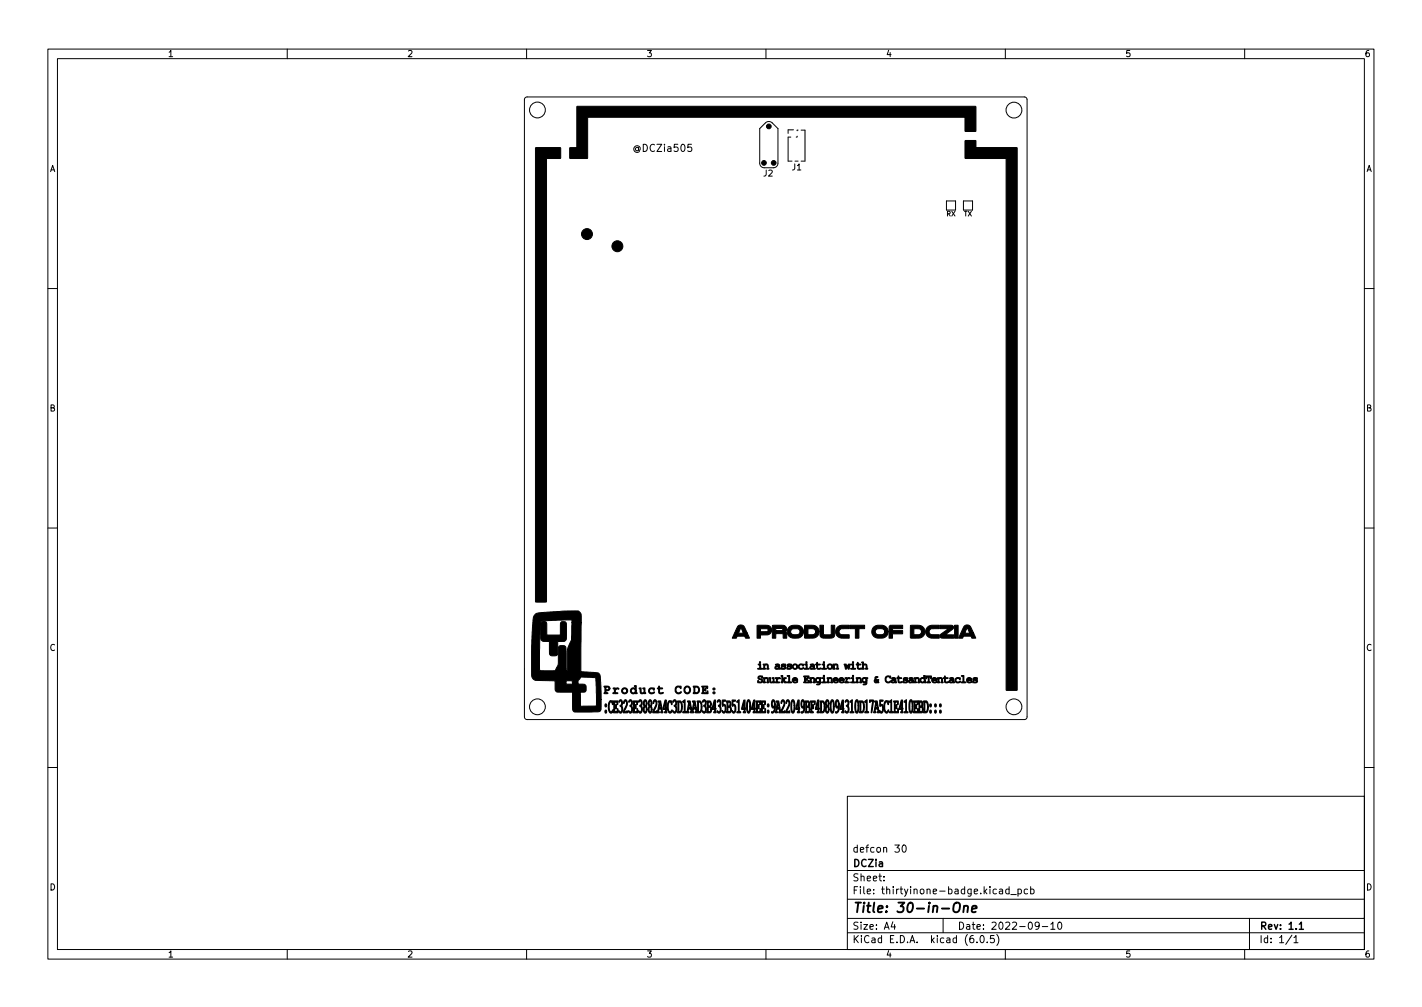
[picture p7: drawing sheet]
<svg xmlns="http://www.w3.org/2000/svg" width="297mm" height="210mm" viewBox="0 0 297 210" stroke-linecap="round" stroke-linejoin="round" font-family="sans-serif">
<defs><g id="words">
<text font-size="2.8" x="178" y="190.6">Title: 30-in-One</text>
<g font-size="2.1">
<text x="132.7" y="31.7">@DCZia505</text>
<text x="178" y="178">defcon 30</text>
<text x="178" y="184">Sheet:</text>
<text x="178" y="181">DCZia</text>
<text x="178" y="186.7">File: thirtyinone-badge.kicad_pcb</text>
<text x="178" y="196.9">KiCad E.D.A. kicad (6.0.5)</text>
<text x="178" y="194.1">Size: A4</text>
<text x="200" y="194.1">Date: 2022-09-10</text>
<text x="263" y="194.1">Rev: 1.1</text>
<text x="263" y="196.9">Id: 1/1</text>
</g>
<g font-size="1.8">
<text x="35" y="11.9">1</text>
<text x="85" y="11.9">2</text>
<text x="135" y="11.9">3</text>
<text x="185" y="11.9">4</text>
<text x="235" y="11.9">5</text>
<text x="285" y="11.9">6</text>
<text x="10.3" y="35.9">A</text>
<text x="165.5" y="35.6">J1</text>
<text x="285.3" y="35.9">A</text>
<text x="159.5" y="36.8">J2</text>
<text x="10.3" y="85.9">B</text>
<text x="285.3" y="85.9">B</text>
<text x="10.3" y="135.9">C</text>
<text x="285.3" y="135.9">C</text>
<text x="10.3" y="185.9">D</text>
<text x="285.3" y="185.9">D</text>
<text x="35" y="199.9">1</text>
<text x="85" y="199.9">2</text>
<text x="135" y="199.9">3</text>
<text x="185" y="199.9">4</text>
<text x="235" y="199.9">5</text>
<text x="285" y="199.9">6</text>
</g>
<g font-size="1.4">
<text x="197.7" y="45.2">RX</text>
<text x="201.3" y="45.2">TX</text>
</g>
</g></defs>
<g fill="none" stroke="#000" stroke-width=".21">
<path d="M10 10.2h277v190.1h-277zM12 12.2h273v186.1h-273zM60 10.2v2M110 10.2v2M160 10.2v2M210 10.2v2M260 10.2v2M109.7 20.4l.4-.2h103.9l.4 .2 .1 .4v128.9l-.2 .4-.3 .1h-103.9l-.4-.2-.2-.3v-128.9zM159.6 35a.95 .95 0 0 1-.9-.9v-7.2l1.2-1.2a1.02 1.02 0 0 1 1.4 0l1.2 1.2v7.2a.95 .95 0 0 1-.9 .9M165.2 28.6h-.6v5h.8M165.8 27.1h-1.2v.8M166.1 33.6h.6"/>
<path d="M166.3 28.6h.2M166.5 28.4v.2M166.7 27.2h-.2v.1M167.3 27.2h.9v6.4h-.9M197.7 43.9v-1.9h1.9v1.9M201.3 43.9v-1.9h1.9v1.9M10 60.2h2M285 60.2h2M10 110.2h2M285 110.2h2M10 160.2h2M177 166.3h108v32h-108z"/>
<path d="M186.9 176.4h1l-.5 .6 .4 .1v.7l-.2 .1-.7-.1M188.6 176.6l.2-.2a.8 .8 0 0 1 .5 .8 .8 .8 0 0 1-.5 .7l-.2-.1-.2-.4zM285 160.2h2M60 198.3v2M110 198.3v2M160 198.3v2M177 194.8h108M177 191.8h108M177 187.8h108M177 181.8h108M184.6 183.8v.1M184.6 183v.1"/>
<path d="M186.5 192.5l-.4 1h1M186.9 193v1M197 191.8v3M204.1 196.7v.1M204.9 195.4l.2-.1a.8 .8 0 0 1 .5 .8 .8 .8 0 0 1-.5 .7 1 1 0 0 1-.2-1.4zM206.2 196.7v.1M207.6 195.3h-.7v.7l.2-.1 .5 .1 .1 .2-.1 .5-.2 .1-.5-.1M208.2 195.1a1.72 1.72 0 0 1 0 2.3M208.8 185.7h.6v.9M209.4 186l-.5 .1-.2 .2 .2 .3h.5M210 198.3v2M210.8 185.7l-.4-.1-.3 .3 .1 .7h.6"/>
<path d="M210.8 185.1v1.5M211.1 186.8h1.2M212.6 185.7l.5-.1 .3 .3-.2 .7h-.6M212.6 185.6v1.5M214.6 185.7l-.4-.1-.3 .3 .2 .7h.5M215.3 185.7l.4-.1 .3 .3-.1 .7h-.6M215.3 185.1v1.5M217.1 193.2l-.3 .3-.4-.1-.2-.2 .2-.6 .4-.1 .2 .2a.99 .99 0 0 1-.4 1.3h-.2M217.7 193.5h1.2M219.5 193l.4-.5v1.5M219.5 194h.9M221.1 192.6l.2-.1a.8 .8 0 0 1 .5 .8 .8 .8 0 0 1-.5 .7 1 1 0 0 1-.2-1.4z"/>
<path d="M260 198.3v2M261 191.8v6.5M269.9 195.3l-1.3 1.9M270.3 195.8l.4-.5v1.5M270.3 196.8h.8"/>
<circle cx="112.3" cy="23" r="1.65"/>
<circle cx="211.8" cy="23" r="1.65"/>
<circle cx="112.3" cy="147.6" r="1.65"/>
<circle cx="211.8" cy="147.6" r="1.65"/>
</g>
<path d="M271.4 193l.4-.5v1.5M271.4 194h.9" fill="none" stroke="#000" stroke-width=".3"/>
<path d="M199.3 188.7a.69 .69 0 0 1 1.2 0 1.47 1.47 0 0 1-.6 1.8l-.6-.1a1.5 1.5 0 0 1 0-1.7zM201.4 189.3l.3-.2 .4 .1v1.3M201.4 189.1l-.2 1.4M203 189.8l1-.2v-.4h-.8l-.2 1 .2 .3 .6-.1" fill="none" stroke="#000" stroke-width=".4"/>
<g fill="#000" stroke="#000" stroke-width=".21">
<path d="M111.9 30.8h5.1l.1 .1v2.2h-2.9v92.5l-.2 .1h-2l-.1-.1zM120.5 22.2h83.2l.2 .1v5l-.2 .2-2.1-.1v-2.9h-78.8l-.1 8.5-3.6 .1-.1-.1v-2.1l1.5-.1zM201.6 29.3h2.2l.1 1.5h8.5l.1 .1v113.1l-.1 .2h-2.1l-.1-.2v-110.9h-8.6zM113.1 129.9l.6-.1 .5 .2v2.6h2.9v-2.6l.2-.2h.5l.5 .3v3.4l-.4 .4h-1.4v2.7l-.3 .3h-1l-.4-.3v-2.7h-1.3l-.5-.4v-3.2zM154.1 130.8a.96 .96 0 0 1 1-.2 .96 .96 0 0 1 .6 .8l.4 .8h-.8l-.4-1a.92 .92 0 0 0-.6 1h1.8l.5 1-.9 .1-.1-.5h-1.6l-.2 .5h-.8zM158.2 130.6l.7-.1a2.42 2.42 0 0 1 2 .4l.3 .7h-.7l-.3-.3h-1.3v.6h1.3l.3-.3h.7a1.23 1.23 0 0 1-1.6 1h-.7v.7h-.8zM158.4 138.7h.5v.8l.4 .1v.1h-1v-.1l.4-.1v-.7h-.3zM158.6 138.2h.3v.3h-.3zM159.4 138.7h.3a.58 .58 0 0 1 .8 .4l.1 .6h-.4v-.2a.5 .5 0 0 0-.2-.7l-.3 .2v.5l.2 .1a.23 .23 0 0 1-.3 .1 .23 .23 0 0 1-.2-.1l.2-.1zM161.4 130.6l.7-.1a2.75 2.75 0 0 1 2 .3l.2 .6h-.7a1.74 1.74 0 0 0-1.5-.2v.5h1.3l.2-.3h.7l-.2 .5 .2 .3v1.1h-.7l-.1-.9-.8-.1h-.6v1h-.8zM162 138.7l.5-.1 .3 .2 .1 .5-.5-.1-.3 .2a.31 .31 0 0 0 .3 .2 .31 .31 0 0 0 .3-.3h.2v.2l.1 .1-.3 .1a.42 .42 0 0 1-.7 0 .42 .42 0 0 1 .1-.6l.6-.1a.37 .37 0 0 0-.7-.1zM163.3 138.7a.44 .44 0 0 1 .5-.2 .44 .44 0 0 1 .3 .5l-.4-.2-.3 .1 .2 .1a.39 .39 0 0 1 .5 .2 .39 .39 0 0 1-.3 .5 .41 .41 0 0 1-.4 .1 .41 .41 0 0 1-.2-.5 .51 .51 0 0 0 .8 .1l-.5-.2a.29 .29 0 0 1-.3-.1 .29 .29 0 0 1 .1-.4z"/>
<path d="M164.8 131a2.12 2.12 0 0 1 2.9 .3l.2 .7h-.8a.9 .9 0 0 0-1.3-.7 .66 .66 0 0 0-.6 .8 .66 .66 0 0 0 .9 .4l.7-.1 .3-.4h.8a1.86 1.86 0 0 1-3 .9 1.34 1.34 0 0 1-.1-1.9zM164.5 138.7h.8v.3a.42 .42 0 0 0-.7 0h.1a.44 .44 0 0 1 .7 .5 .44 .44 0 0 1-.8 .2h-.2v-.4a.4 .4 0 0 0 .4 .3 .4 .4 0 0 0 .3-.3l-.3-.1a.31 .31 0 0 1-.3-.1 .31 .31 0 0 1 0-.4zM165.6 138.8a.58 .58 0 0 1 .7-.2 .58 .58 0 0 1 .3 .6h-.1a.38 .38 0 0 0-.6-.4 .38 .38 0 0 0-.1 .7 .38 .38 0 0 0 .6-.2l.2-.1a.57 .57 0 0 1-.7 .5 .57 .57 0 0 1-.3-.9zM166.9 138.8a.55 .55 0 0 1 1 .1l-.1 .2a.44 .44 0 0 0-.7-.2 .44 .44 0 0 0 0 .7 .44 .44 0 0 0 .7-.2 .56 .56 0 0 1-.5 .4 .56 .56 0 0 1-.6-.5zM168.1 130.6l.3-.1a2.47 2.47 0 0 1 2.6 .8l.1 .6h-.7a.84 .84 0 0 0-1.2-.6h-.4v1.2a1.22 1.22 0 0 0 1.6-.5v-.1h.7a1.56 1.56 0 0 1-2 1.3h-1.1zM168.1 138.7h.5v.8l.4 .1v.1h-1v-.1l.4-.1v-.7h-.3zM168.3 138.2h.3v.3h-.3zM169.3 138.7a.54 .54 0 0 1 .7 0 .54 .54 0 0 1 .1 .6h-.7a.29 .29 0 0 0 .3 .3 .29 .29 0 0 0 .3-.3h.1v.2l.2 .1-.3 .1a.42 .42 0 0 1-.6 0 .42 .42 0 0 1-.1-.6l.7-.1-.2-.2-.5 .1zM170.6 138.3h.2v.4h.5v.1h-.5v.7h.6a.48 .48 0 0 1-.3 .3 .48 .48 0 0 1-.5-.2v-.8h-.3l.3-.1zM171.7 138.7h.5v.8l.5 .1-.1 .1h-1v-.1l.5-.1v-.7h-.3zM172 138.2h.2v.3h-.2zM173 138.8l.6-.1 .3 .3-.2 .1a.39 .39 0 0 0-.6-.2 .39 .39 0 0 0 0 .6 .39 .39 0 0 0 .6-.3l.2-.1a.58 .58 0 0 1-.7 .6 .58 .58 0 0 1-.2-.9z"/>
<path d="M171.3 130.5h.7l.1 2 .9 .1a.49 .49 0 0 0 .6-.1 .49 .49 0 0 0 0-.6v-1.4h.8l-.1 2.2a1.79 1.79 0 0 1-1.9 .5 .93 .93 0 0 1-1-.2 .93 .93 0 0 1-.1-1zM174 138.7h.9l.2 .8a.16 .16 0 0 1-.2 .2 .16 .16 0 0 1-.1-.2 .46 .46 0 0 0-.3-.7l-.2 .2v.5l.2 .2h-.5l.1-.8zM175 130.9l.7-.3 1.7-.1v.8h-1.6a.64 .64 0 0 0-.5 .6 .64 .64 0 0 0 .5 .6h1.6v.8l-.8-.1a1.52 1.52 0 0 1-2-1.6zM176.3 138.7h.5l-.2 .2 .1 .4 .2-.4h.2l.2 .4 .1-.4-.2-.2h.5l-.3 1h-.2l-.2-.5-.2 .5h-.2zM177.5 130.5h3.1v.8h-1.2v2h-.7v-2h-1.2zM177.8 138.7h.5v.8l.4 .1v.1h-1v-.1l.4-.1v-.7h-.3zM178.1 138.2h.2v.3h-.2zM179.1 138.3l.2 .4h.5v.1h-.5v.7l.1 .1 .8-.1v-1.1l-.2-.2h.4v.5a.48 .48 0 0 1 .5 0 .48 .48 0 0 1 .2 .5l.2 .5h-.5l.1-.2v-.6l-.3-.1-.2 .2v.5l.1 .2-.5-.1-.4 .2a.42 .42 0 0 1-.5-.2 .42 .42 0 0 1 0-.4v-.4h-.3l.3-.1zM182.5 131a2.11 2.11 0 0 1 2.9 .4l.1 .5h-.7a1.13 1.13 0 0 0-1.6-.6 .72 .72 0 0 0-.2 1 .72 .72 0 0 0 1 .2l.6-.1 .2-.5h.7a1.64 1.64 0 0 1-2.2 1.3 1.35 1.35 0 0 1-1.1-.8 1.35 1.35 0 0 1 .3-1.4zM185.9 130.7l2.7-.2v.8h-2.1l-.1 .4h2.2v.6h-2.2v1h-.7v-2.5zM190.2 130.6l.3-.1a2.47 2.47 0 0 1 2.6 .8l.1 .6h-.7a.84 .84 0 0 0-1.2-.6h-.4v1.2a1.22 1.22 0 0 0 1.6-.5v-.1h.7a1.56 1.56 0 0 1-2 1.3h-1zM193.8 130.9l.7-.3 1.7-.1v.8h-1.6a.64 .64 0 0 0-.5 .6 .64 .64 0 0 0 .5 .6h1.6v.8l-.8-.1a1.52 1.52 0 0 1-2-1.6z"/>
<path d="M196.3 130.5h2a.53 .53 0 0 1 .7 .2 .53 .53 0 0 1 0 .7l-1.5 1.1 1.7 .1v.7l-1.9-.1a.6 .6 0 0 1-.7 0 .6 .6 0 0 1-.2-.6l1.7-1.3h-1.8zM199.4 130.5h.7v2.8h-.7zM201.5 130.7a1.05 1.05 0 0 1 1.6 .8l.3 .7h-.9a.93 .93 0 0 0-.5-1l-.5 1h1.9l.4 1-.8 .1-.2-.5h-1.6l-.1 .5-.9-.1zM111.8 128.2l.4-.2 .9-.1 7.4-.3h.4l.5 .7v1.7h-1.9l-.1-.5-.1-.1-6.3 .3-.2 3-.1 6.8a.48 .48 0 0 0 .1 .5 .48 .48 0 0 0 .6 0h2.6l.6-1.3 .1-3.6a.63 .63 0 0 1 .7-.3l.5 .1 .3 .3v4.9h.2l.1-4.3 .3-.9 .6-1.3 .1-3.6h1.9l-.1 10.3 3.6 .2 .3 .2 .3 1.7 .1 3.7h-1l-.2-4.6-3.1-.2-.5 .8-.1 .7h-1.1v-.6h-1.4v.6l3.7 .1 .4 .1 .1 .3a.94 .94 0 0 1-.2 1.1l-1.1 .2 .2 2.8h3.3v-1.3h1v2l-.3 .4-.4 .1-4.9 .1-.4-.5v-3.7h-3.3l-.3-.4v-1.9l-4.2-.1-.5-.4-.2-.7v-7.4l.3-4.6zM126.2 143.3a.93 .93 0 0 1 1.2 .4l-.4-.2h-.4v.5h.4l.2-.3h.2v.2l-.3 .3h-.5v.4h.3l.1 .2h-.8v-.1l.2-.1v-1.1zM126.5 147a.27 .27 0 0 1 .2 .3 .27 .27 0 0 1-.3 .2zM126.5 148.3a.27 .27 0 0 1 .2 .3 .27 .27 0 0 1-.3 .2zM127.4 146.4l1.7-.1-.1 .8-.1-.5h-.5v.8h.2l.1-.3 .1 .4-.1 .5-.1-.3h-.2v.9h.5l.2-.6v.8h-1l.1-.2v-2h-.1l-.1 .5-.1-.1a.28 .28 0 0 0-.2-.4 .28 .28 0 0 0-.4 .3v.2a1.23 1.23 0 0 0 .4 1.5l.3-.4a.42 .42 0 0 1-.3 .7 .42 .42 0 0 1-.5-.4 2.75 2.75 0 0 1 .2-2.1zM128.1 143.7l.4-.1v.2a.38 .38 0 0 1 .4-.2 .38 .38 0 0 1 .4 .3h-.2a.36 .36 0 0 0-.6 .2v.5l.5 .1 .1 .1h-1.1v-.1l.3-.1v-.8h-.2zM129.4 146.2a.41 .41 0 0 1 .5 0 .41 .41 0 0 1 .1 .5l-.1 .6a1.44 1.44 0 0 1-.2 1.6l-.4-.2v-.3a.38 .38 0 0 0 .5 .1 .38 .38 0 0 0 .1-.5l-.4-.7a.49 .49 0 0 0 .4-.5 .49 .49 0 0 0-.3-.4l-.3 .2zM130 143.8h.1a.63 .63 0 0 1 .6-.1 .63 .63 0 0 1 .4 .5h-.2a.44 .44 0 0 0-.6-.4 .44 .44 0 0 0-.1 .8 .44 .44 0 0 0 .7-.2l.2-.2a.64 .64 0 0 1-.9 .6 .64 .64 0 0 1-.2-1zM130.5 146.2a.44 .44 0 0 1 .5 .1 .44 .44 0 0 1 .1 .4l-.1 .6-.6 1.3h.5l.1-.2 .1 .4h-.9v-.3l.6-1.3a.45 .45 0 0 0 .2-.5 .45 .45 0 0 0-.5-.3l-.2 .5z"/>
<path d="M131.5 146.2a.42 .42 0 0 1 .5 0 .42 .42 0 0 1 .1 .5v.2a.95 .95 0 0 0 0 1.1v.3a.44 .44 0 0 1-.3 .6 .44 .44 0 0 1-.5-.5h.1a.3 .3 0 0 0 .4 .2 .3 .3 0 0 0 .1-.4v-.5l-.3-.3a.58 .58 0 0 0 0-1l-.2 .2zM131.8 143.8l.5-.2 .4 .2v-.4l-.2-.2 .4-.1v1.1h-.2a.42 .42 0 0 0-.6-.3 .42 .42 0 0 0-.1 .7 .42 .42 0 0 0 .7-.3l.2-.1v.4l.2 .1-.4 .1v-.1a.64 .64 0 0 1-.9 0 .64 .64 0 0 1 0-.9zM132.2 146.4l1-.1-.1 .8-.1-.5h-.5v.8h.2l.1-.3a.58 .58 0 0 1-.1 .9v-.3h-.2v.9h.5l.2-.6v.8h-1v-.2h.2v-2zM133.5 146.2a.49 .49 0 0 1 .6 .1 .49 .49 0 0 1 0 .6 .8 .8 0 0 0 .1 1v.4a.42 .42 0 0 1-.4 .6 .42 .42 0 0 1-.4-.5l.2 .2a.67 .67 0 0 0 .4-.6 .67 .67 0 0 0-.4-.6 .58 .58 0 0 0 .1-1l-.3 .2zM134.6 146.1a.46 .46 0 0 1 .5 .2 .46 .46 0 0 1 .1 .5h-.2l-.1-.4a.5 .5 0 0 0-.1 .9l.2-.5h.2v.2a.9 .9 0 0 0 0 1l-.2 .1-.1-.4a.31 .31 0 0 0-.4 .1 .31 .31 0 0 0 .1 .4l.2 .4 .2-.5 .2 .1a.46 .46 0 0 1-.4 .7 .46 .46 0 0 1-.4-.7l.1-.7a1.59 1.59 0 0 1 .1-1.4zM133.5 143.7l.4-.1v.9l.3 .2 .3-.2v-.7l-.2-.1 .4-.1v1l.2 .1h-.4a.51 .51 0 0 1-.6 .1 .51 .51 0 0 1-.2-.6v-.4zM135.6 146.2a.4 .4 0 0 1 .5 0 .4 .4 0 0 1 .1 .5v.2h-.2l-.1-.5a.44 .44 0 0 0-.3 .4 .44 .44 0 0 0 .3 .5l.1-.4h.2l-.1 .6 .1 .7h-.2a.34 .34 0 0 0 0-.4 .34 .34 0 0 0-.3-.2l-.1 .5 .1 .5h.2l.1-.4h.2a.43 .43 0 0 1-.1 .6 .43 .43 0 0 1-.6-.1l-.1-.6 .2-.7-.2-.7zM135.7 143.8l.2-.2h.7v.5a.49 .49 0 0 0-.6-.2 .49 .49 0 0 0-.2 .6 .71 .71 0 0 0 .9 0 .64 .64 0 0 1-.9 .3 .64 .64 0 0 1-.1-1zM136.6 146.2a.54 .54 0 0 1 .6 .2 .54 .54 0 0 1 0 .6l-.6 1.6h.5v-.2l.2 .2 .4-2h-.2l-.1-.2h.6l.2 1.3h-.2l-.1-.9-.2 1h.2a.39 .39 0 0 1 .4 .1 .39 .39 0 0 1 0 .4l.1 .1a.26 .26 0 0 1 0 .4 .26 .26 0 0 1-.4-.1l.2-.1-.1-.6h-.5v.5a.23 .23 0 0 1 .1 .3 .23 .23 0 0 1-.4 0h-.9l.2-.9a1.14 1.14 0 0 0 .2-1.5l-.4 .5zM137.6 143.3h.1l.1 .3 .6 .1-.6 .1v.7l.1 .2 .6-.1a.57 .57 0 0 1-.9 .1v-.9l-.3-.1 .3-.1zM138.9 146.2h.3v1.7h-.2v-1.2l-.3 1.2h.6l-.1 .6a.23 .23 0 0 1 .1 .3 .23 .23 0 0 1-.3 .1 .23 .23 0 0 1-.2-.3h.2v-.5h-.5v-.1zM139.7 146.4h.7v.7l-.2-.1a.29 .29 0 0 0-.2-.4 .29 .29 0 0 0-.3 .3 1.45 1.45 0 0 0 .3 1.7l.3-.4a.43 .43 0 0 1-.2 .7 .43 .43 0 0 1-.6-.5 2.85 2.85 0 0 1 .2-2z"/>
<path d="M140.7 146.2l.1-.1a.68 .68 0 0 1 .6 .5 .68 .68 0 0 1-.1 .7l-.1 .1a.94 .94 0 0 1-.4 1.5 .26 .26 0 0 1-.3-.2 .26 .26 0 0 1 .1-.3 .32 .32 0 0 0 .5 .2 .32 .32 0 0 0 .1-.5l-.1-.4-.3-.3a.63 .63 0 0 0 .1-1l-.3 .2zM141.5 146.4a.89 .89 0 0 1 1 1.1h-.2v-.6a.36 .36 0 0 0-.5-.3v2a.75 .75 0 0 0 .5-1.1h.2v.5a.63 .63 0 0 1-.2 .7 .63 .63 0 0 1-.8 0l.1-.4zM141.3 143.4l.6-.1a.25 .25 0 0 1 .4 .1 .25 .25 0 0 1-.2 .3 .54 .54 0 0 0-.8-.1 .54 .54 0 0 0 0 .8 .75 .75 0 0 0 1 0 .77 .77 0 0 1-1.2 .1 .77 .77 0 0 1 .2-1.1zM143.1 143.4a.68 .68 0 0 1 .8-.1 .68 .68 0 0 1 .3 .7h-.2a.53 .53 0 0 0-.7-.5 .53 .53 0 0 0-.2 .8 .49 .49 0 0 0 .6 .3 .49 .49 0 0 0 .3-.6h.2a.74 .74 0 0 1-1 .7 .74 .74 0 0 1-.1-1.2zM144.8 143.3h.1a.85 .85 0 0 1 1.2 .8h-.2a.57 .57 0 0 0-.8-.6v1.1h.5l.3-.5h.2a.81 .81 0 0 1-.5 .7 .81 .81 0 0 1-.8-.1l.2-.1v-1.1zM142.6 146.4l.5-.3v2.5h.3l.5-2-.3-.2a.36 .36 0 0 1 .4-.1 .36 .36 0 0 1 .2 .4l.2 1h-.2l-.2-.9-.1 1a.47 .47 0 0 1 .5 0 .47 .47 0 0 1 .1 .5l.1 .2 .3-1.9h-.3v-.2l.6-.1 .2 1.4h-.2l-.1-1-.1 .5a.31 .31 0 0 0-.1 .3 .31 .31 0 0 0 .2 .3l.3-.1 .2 .9h.1v-2l-.1-.2a.68 .68 0 0 1 .9 .2l.1 1h-.1l-.1-.6a.37 .37 0 0 0-.5-.4v2l.4-.1 .2-.9h.1a.88 .88 0 0 1-.9 1.2h-.5v-.2h.2l-.1-.6h-.5v.6l.1 .1a.48 .48 0 0 1-.7 0l.2-.1-.1-.6h-.5l-.1 .6h.2a.32 .32 0 0 1-.2 .3 .32 .32 0 0 1-.4-.1h-.7v-.2h.3v-2.1l-.2 .1zM146.9 146.2a.41 .41 0 0 1 .5 0 .41 .41 0 0 1 .1 .5l-.1 .6a1.22 1.22 0 0 1-.3 1.6h-.1a.29 .29 0 0 1-.3-.2 .29 .29 0 0 1 .1-.3 .31 .31 0 0 0 .4 .2 .31 .31 0 0 0 .2-.4 .67 .67 0 0 0-.4-.8v-.1a.52 .52 0 0 0 .3-.4 .52 .52 0 0 0-.2-.5l-.3 .2zM146.6 143.3h1.2v.5l-.2-.3h-.6v.4h.3l.1-.2 .1 .3-.1 .3-.1-.2h-.3v.5h.7l.1-.4 .1 .6h-1.3v-.1l.2-.1v-1.1zM147.6 146.4a.62 .62 0 0 1 .7 0 .62 .62 0 0 1 .3 .6h-.2l-.1-.4h-.4v.8a.35 .35 0 0 0 .5-.4h.2l-.1 .5 .2 .5v.2h-.2a.42 .42 0 0 0-.1-.4 .42 .42 0 0 0-.5-.1v.9h.4l.2-.4h.2a.59 .59 0 0 1-.4 .6 .59 .59 0 0 1-.7-.1l.2-.1v-2zM149.2 146.2h.3v1.7h-.2v-1.2l-.4 1.2h.7l-.1 .6a.24 .24 0 0 1 .1 .3 .24 .24 0 0 1-.4 0l-.1-.1 .2-.1v-.5h-.6v-.1zM149.9 146.2a.47 .47 0 0 1 .6 .1 .47 .47 0 0 1 .1 .6l-.2 .5 .2 .7a.54 .54 0 0 1-.1 .6 .54 .54 0 0 1-.6 .1l-.1-.4 .2 .2a.32 .32 0 0 0 .5-.1 .32 .32 0 0 0 0-.4l-.1-.4-.3-.3a.57 .57 0 0 0 0-1l-.3 .2zM150.9 146.2h.7l-.1 .2h-.4v.7h.1a1.09 1.09 0 0 1 .2 1.7 .37 .37 0 0 1-.5 0 .37 .37 0 0 1 0-.5l.1 .1a.28 .28 0 0 0 .4 .1 .28 .28 0 0 0 .1-.3v-.2a.37 .37 0 0 0-.1-.5 .37 .37 0 0 0-.5 0z"/>
<path d="M151.7 146.4l.7-.1 .3 .4v.3h-.2a.35 .35 0 0 0-.1-.3 .35 .35 0 0 0-.3-.1v.8a.35 .35 0 0 0 .4-.4h.2l-.1 .5 .2 .5v.2h-.2a.42 .42 0 0 0-.5-.5v.9h.3l.2-.4h.2l-.3 .6h-.8l.2-.2v-2zM152.9 146.2h.7v.2h-.5v.7a.52 .52 0 0 1 .6 .2 .52 .52 0 0 1 0 .5v.5a.45 .45 0 0 1-.4 .6 .45 .45 0 0 1-.4-.6l.1 .1a.28 .28 0 0 0 .4 .1 .28 .28 0 0 0 .1-.3v-.2a.37 .37 0 0 0 0-.5 .37 .37 0 0 0-.5 0zM154 146.4l.4-.3v2.5h.3v.2l-.8-.1 .3-.1v-2.1l-.3 .1zM155.4 146.2h.2l.1 1.7h-.3v-1.2l-.3 1.1 .6 .1-.1 .6a.23 .23 0 0 1 .1 .3 .23 .23 0 0 1-.3 0l-.2-.1 .2-.1v-.5h-.5zM156.2 146.2a.63 .63 0 0 1 .6 .9v.4h-.2l-.2-1.1a2.29 2.29 0 0 0 0 2.2l.2-.4v-.7h.2l-.1 .8a.42 .42 0 0 1-.3 .6 .42 .42 0 0 1-.4-.6v-1.5zM157.4 146.2h.3v1.7h-.2v-1.2l-.3 1.1 .6 .1-.1 .6a.23 .23 0 0 1 .1 .3 .23 .23 0 0 1-.4 0l-.1-.1 .2-.1v-.5h-.5zM158.4 141.3a.44 .44 0 0 1 .6-.3 .44 .44 0 0 1 .2 .6 .33 .33 0 0 0-.3-.3 .33 .33 0 0 0-.3 .3l.1 .1a.5 .5 0 0 1 .6 .6 .5 .5 0 0 1-.8 .2h-.2v-.4a.36 .36 0 0 0 .4 .3 .36 .36 0 0 0 .4-.4l-.7-.3zM157.9 146.4l1-.1-.1 .8-.1-.5h-.5v.8h.2l.1-.3 .1 .4-.1 .5-.1-.3h-.2v.9h.5l.1-.6 .1 .6h.2v-2l-.2-.2 1-.1-.1 .8-.1-.5h-.4v.8h.1l.1-.3 .1 .5-.1 .4-.1-.3h-.1v.9h.5l.1-.6v.8h-1a.92 .92 0 0 1-1-.1l.1-.1v-2zM159.4 141.5h.3a.6 .6 0 0 1 .8 .4l.1 .6-.4 .1v-.2a.5 .5 0 0 0-.2-.7l-.3 .1v.6h.2a.23 .23 0 0 1-.3 .2 .23 .23 0 0 1-.2-.2h.2zM160.4 147a.27 .27 0 0 1 .3 .3 .27 .27 0 0 1-.4 .2zM160.4 148.3a.27 .27 0 0 1 .3 .3 .27 .27 0 0 1-.4 .2zM160.6 141.5h.4v.4a.32 .32 0 0 0 .2 .5 .32 .32 0 0 0 .3-.4v-.3l-.2-.2h.4v.9l.1 .1h-.3a.44 .44 0 0 1-.6 .1 .44 .44 0 0 1-.1-.6v-.3z"/>
<path d="M161.4 146.2a.37 .37 0 0 1 .4 0 .37 .37 0 0 1 .1 .4l.1 .4h-.2a.37 .37 0 0 0 0-.4 .37 .37 0 0 0-.4-.1l-.1 .5 .2 .5 .1-.1 .2-.4h.2v.2a1.39 1.39 0 0 1-.7 1.7l-.2-.2a.77 .77 0 0 0 .7-1.1 .35 .35 0 0 1-.5 .2 .35 .35 0 0 1-.1-.5v-.7zM162.1 146.4h.6l.2 1.4h-.2l-.2-1-.1 1a.5 .5 0 0 1 .6 .6l.1 .2 .1-.2a2.06 2.06 0 0 0 .5-2 .36 .36 0 0 0-.5 .5 .45 .45 0 0 1 0-.6 .45 .45 0 0 1 .6-.1 1.67 1.67 0 0 1-.3 1.9l-.2 .5h.5l.1-.2 .1 .4-1.3-.1a.37 .37 0 0 0 .2-.4 .37 .37 0 0 0-.4-.3h-.2l-.1 .6h.2a.21 .21 0 0 1-.2 .2 .21 .21 0 0 1-.2-.2l.4-2h-.3zM162 141.5h.4v.2a.33 .33 0 0 1 .3-.3 .33 .33 0 0 1 .3 .3h-.1a.34 .34 0 0 0-.5 .2v.5l.4 .1-.9 .1v-.2h.3v-.7zM163.2 141.1l.3-.1v.9l.1-.1a.32 .32 0 0 1 .3-.3 .32 .32 0 0 1 .3 .1l-.5 .3 .6 .6a.3 .3 0 0 1-.4 .1 .3 .3 0 0 1-.1-.3l-.2-.2-.1 .5-.4-.1 .2-.1v-1.2zM164.4 146.2a.46 .46 0 0 1 .5 .1 .46 .46 0 0 1 .1 .5l-.1 .5-.6 1.3h.5l.1-.2 .1 .4h-.9l.3-.9a1.15 1.15 0 0 0 .2-1.5l-.4 .5zM164.5 141.1l.5-.1v1.4h.3l.1 .1h-1.1l.5-.1v-1.2h-.3zM165.4 146.2a.35 .35 0 0 1 .5 0 .35 .35 0 0 1 .1 .4v.7h-.1l-.2-.9a2.22 2.22 0 0 0 0 2.2l.2-1.3h.1a1.39 1.39 0 0 1-.4 1.6 2.04 2.04 0 0 1-.4-2zM165.7 141.6a.56 .56 0 0 1 .9 .3l-.7-.2-.2 .2h.9v.2h-.9a.55 .55 0 0 0 .9 .2 .58 .58 0 0 1-.9 .2 .58 .58 0 0 1 0-.9zM166.7 146.2h.2l.1 1.7h-.2l-.1-1.2-.3 1.2h.6l-.1 .6a.24 .24 0 0 1 .1 .3 .24 .24 0 0 1-.3 .1 .24 .24 0 0 1-.1-.3h.2v-.5h-.6v-.2zM167.5 146.2a.38 .38 0 0 1 .4 0 .38 .38 0 0 1 .2 .4v.4h-.2l-.1-.6a.74 .74 0 0 0-.1 1.1l.2-.5h.2v1.2a.57 .57 0 0 1-.8 .6v-.1a.77 .77 0 0 0 .7-1.1 .36 .36 0 0 1-.5 .2 .36 .36 0 0 1-.2-.5zM168.2 146.4h.7l.2 .3v.4h-.1l-.1-.4-.4-.1v.8h.3l.2-.3h.1a.7 .7 0 0 0 .1 .9l-.2 .1-.1-.4h-.4v.9l.4-.1 .1-.4h.2v.4l-.3 .3h-.7l.1-.2v-2zM167.9 141.2l1.1-.1v.5h-.2v-.3h-.6v.4l.4-.1 .1 .2v.3l-.5-.2v.5h.7l.1-.4 .1 .6h-1.2v-.2h.1v-1.1h-.1z"/>
<path d="M169.1 141.5h.4a.46 .46 0 0 1 .5 0 .46 .46 0 0 1 .2 .5l.1 .4a.16 .16 0 0 1-.2 .2 .16 .16 0 0 1-.2-.2h.1a.4 .4 0 0 0 0-.5 .4 .4 0 0 0-.4-.2l-.2 .7 .2 .1-.5 .1 .2-.9zM169.3 146.4l1-.1-.1 .8-.1-.5h-.5v.8h.2l.1-.3 .1 .4-.1 .5-.1-.3h-.2v.9l.3 .1a.37 .37 0 0 1-.6-.1h.1v-2zM170.8 146.2h.3v1.7h-.2v-1.2l-.4 1.2h.6v.6a.23 .23 0 0 1 0 .3 .23 .23 0 0 1-.2 .1 .23 .23 0 0 1-.2-.3h.2v-.5h-.6v-.1zM170.5 141.6l.4-.1h.7l-.2 .2v.3h-.2a.34 .34 0 0 0-.5-.3 .34 .34 0 0 0-.1 .5 .34 .34 0 0 0 .6-.1l.2-.1a.63 .63 0 0 1-.1 .8 .63 .63 0 0 1-.7 .2l.1-.2a.36 .36 0 0 0 .5-.4 .55 .55 0 0 1-.8-.1 .55 .55 0 0 1 .1-.7zM171.3 146.4a.79 .79 0 0 1 1 .8v.3h-.1l-.2-.8-.4-.1v2a.75 .75 0 0 0 .6-1.1h.1a.94 .94 0 0 1-.9 1.3l-.1-.1 .1-.4zM171.7 141.5h.5v.9h.5l-.1 .1h-1v-.1h.5v-.7h-.3zM172 141h.2v.3h-.2zM172.7 146.1a.48 .48 0 0 1 .5 .2 .48 .48 0 0 1 0 .5h-.2a.26 .26 0 0 0 0-.3 .26 .26 0 0 0-.3-.1l-.1 .5a.27 .27 0 0 0 0 .3 .27 .27 0 0 0 .3 .1l.1-.5 .2 .1a1.19 1.19 0 0 0 0 1.2h-.2a.3 .3 0 0 0 0-.3 .3 .3 0 0 0-.3-.1l-.1 .4a.36 .36 0 0 0 .3 .5l.1-.5h.2a.53 .53 0 0 1-.5 .8l-.2-.4-.1-.6a.91 .91 0 0 0 0-1zM172.8 141.5h.2a.6 .6 0 0 1 .8 .4l.2 .6-.5 .1 .1-.2a.38 .38 0 0 0 0-.6 .38 .38 0 0 0-.5 0v.6h.1a.23 .23 0 0 1-.2 .2 .23 .23 0 0 1-.2-.2h.1zM173.7 146.2a.45 .45 0 0 1 .5 .1 .45 .45 0 0 1 0 .5l.1 .7h-.2l-.2-1.1a.41 .41 0 0 0-.3 .6v1.1l.2 .5 .2-.3 .1-.8h.2a1.08 1.08 0 0 1-.5 1.4 3.4 3.4 0 0 1-.1-2.7zM174.1 141.6a.58 .58 0 0 1 1 .3l-.7-.2-.2 .2h.9v.2h-.9a.58 .58 0 0 0 .9 .2 .58 .58 0 0 1-.8 .2 .58 .58 0 0 1-.2-.9zM174.7 146.2a.45 .45 0 0 1 .5 .1 .45 .45 0 0 1 .1 .5v.2h-.2l-.1-.6a.73 .73 0 0 0-.1 1.1l.2-.5h.2a1.59 1.59 0 0 1-.6 1.9l-.2-.2a.81 .81 0 0 0 .7-.9v-.1a.36 .36 0 0 1-.6 .1 .36 .36 0 0 1-.1-.5v-.8z"/>
<path d="M175.3 141.7a.57 .57 0 0 1 1 .2l-.6-.2-.3 .2h.9l.1 .2-1 .1a.71 .71 0 0 0 .9 .1 .6 .6 0 0 1-.8 .2 .6 .6 0 0 1-.2-.8zM175.9 146.2h.3v1.7h-.2v-1.3l-.3 1.3h.6l-.1 .6a.23 .23 0 0 1 .1 .3 .23 .23 0 0 1-.4 0l-.1-.1 .2-.1v-.5h-.5zM176.7 146.2a.5 .5 0 0 1 .6 .1 .5 .5 0 0 1 0 .7l-.1 .3a1.33 1.33 0 0 1-.3 1.6l-.4-.3 .1-.2a.3 .3 0 0 0 .4 .2 .3 .3 0 0 0 .2-.4 .67 .67 0 0 0-.4-.8v-.1a.52 .52 0 0 0 .3-.4 .52 .52 0 0 0-.2-.5l-.3 .2zM176.5 141.5h.4v.2a.34 .34 0 0 1 .4-.3 .34 .34 0 0 1 .3 .3h-.3l-.4 .2v.5h.5v.1a.74 .74 0 0 1-.9-.1h.2v-.7l-.2-.1zM177.6 146.4l.4-.3v2.5h.4v.2h-.8v-.2h.3v-2.1l-.3 .1zM177.8 141.5h.5v.9h.4v.1h-1v-.1h.4v-.7h-.3zM178.1 141h.2v.3h-.2zM178.8 146.1a.73 .73 0 0 1 .6 1v.3h-.2a.88 .88 0 0 0-.2-1 2.71 2.71 0 0 0 0 2.2l.2-.3v-.9h.2v.9a.4 .4 0 0 1-.1 .5 .4 .4 0 0 1-.6-.1l-.1-1.5zM178.8 141.5h1l.2 .9a.16 .16 0 0 1-.2 .2 .16 .16 0 0 1-.2-.2l.1-.6-.2-.2-.4 .2v.6l.2 .1h-.5l.2-.1zM179.5 146.3h.4a1 1 0 0 1 .7 1.4h-.2l-.1-.7a.4 .4 0 0 0-.5-.4v2l.4-.1 .2-.8h.2l-.1 .3a.68 .68 0 0 1-.2 .7 .68 .68 0 0 1-.8 0l.1-.1zM180.2 141.6l1.1-.1-.2 .2v.3h-.2a.34 .34 0 0 0-.5-.3 .34 .34 0 0 0-.1 .5 .34 .34 0 0 0 .6-.1l.2-.1v.2a.55 .55 0 0 1-.1 .7 .55 .55 0 0 1-.7 0l.2-.1a.3 .3 0 0 0 .3-.1 .3 .3 0 0 0 .1-.3 .55 .55 0 0 1-.8-.1 .55 .55 0 0 1 .1-.7zM180.6 146.4l.5-.3v2.5h.3v.2h-.8l.1-.2h.2v-2h-.2z"/>
<path d="M181.6 146.2h.9l-.4 2.6-.1-.1 .3-2.3h-.5l-.1 .3zM182.9 141.3h.5l-.2 .2-.1-.1a.34 .34 0 0 0-.1 .4 .34 .34 0 0 0 .3 .2l.1-.1h.2l-.2 .4h-.3l-.2-.3a.2 .2 0 0 0 0 .3 .2 .2 0 0 0 .2 0l.5 .1-.2 .2a.49 .49 0 0 1-.6-.1 .49 .49 0 0 1 0-.6zM182.7 146.4l.5-.1 .3 1.5h-.2l-.2-1.1-.1 .5a.32 .32 0 0 0-.1 .3 .32 .32 0 0 0 .3 .3 .53 .53 0 0 1 .4 .7 .23 .23 0 0 1 .1 .3 .23 .23 0 0 1-.4 0l-.1-.1 .2-.1v-.2a.35 .35 0 0 0-.5-.3l-.1 .5h.1a.24 .24 0 0 1-.2 .3 .24 .24 0 0 1-.3-.2 .24 .24 0 0 1 .2-.3l.3-1.8-.2-.1zM183.8 146.2h.7l-.1 .2h-.5v.7a.4 .4 0 0 1 .5 .1 .4 .4 0 0 1 .1 .4v.2a.74 .74 0 0 1-.5 1.1l-.3-.3v-.3l.3 .3a.79 .79 0 0 0 .1-1.3l-.3 .2zM184.9 146.4h.7v.7l-.2-.1a.28 .28 0 0 0-.2-.4 .28 .28 0 0 0-.3 .3l-.1 .2a1.23 1.23 0 0 0 .5 1.5l.2-.4a.41 .41 0 0 1-.1 .6 .41 .41 0 0 1-.6-.2l-.1-.4a2.79 2.79 0 0 1 .2-1.8zM185.1 141.3l.2-.2a.47 .47 0 0 1 .5 0 .47 .47 0 0 1 .2 .5 .52 .52 0 0 0-.8-.1 .52 .52 0 0 0 0 .8 .52 .52 0 0 0 .8-.1 .51 .51 0 0 1-.4 .5 .51 .51 0 0 1-.6-.4l-.1-.6zM185.8 146.4l.5-.3v2.5l.3 .1-.3 .1a.31 .31 0 0 1-.5-.1l.3-.1v-2.1l-.3 .1zM186.3 141.6v-.1a.54 .54 0 0 1 .7 0 .54 .54 0 0 1 .1 .7l-.4-.1-.4 .1 .3 .2 .5-.2 .2 .3h-.4a.42 .42 0 0 1-.6 .1 .42 .42 0 0 1 .1-.7h.5a.42 .42 0 0 0-.6-.2zM186.7 146.4l.9-.1v.8l-.1-.5h-.5v.8h.2l.1-.3v.4v.5l-.1-.3h-.2v.9h.5l.1-.6 .1 .8h-1l.1-.2v-2zM187.6 141.1l.2 .4h.5v.2h-.5v.6h.7a.47 .47 0 0 1-.6 .3 .47 .47 0 0 1-.3-.6v-.3l-.3-.1 .3-.1zM188.3 146.2h.2l.1 1.7h-.3v-1.3l-.3 1.3h.6l-.1 .5a.29 .29 0 0 1 .1 .3 .29 .29 0 0 1-.4 .1l-.1-.1 .2-.1v-.5h-.5v-.1zM188.7 141.6l.8-.1 .1 .4a.39 .39 0 0 0-.7-.1l.2 .1a.41 .41 0 0 1 .5 .5 .41 .41 0 0 1-.6 .2h-.1a.18 .18 0 0 1-.3-.1 .18 .18 0 0 1 .2-.3l.2 .2 .4-.1v-.1l-.2-.1a.36 .36 0 0 1-.4-.1 .36 .36 0 0 1-.1-.4z"/>
<path d="M188.8 146.4l.5-.3 .1 2.5h.3l-.1 .2h-.7v-.2h.3v-1.8v-.3l-.3 .1zM189.9 141.6a.53 .53 0 0 1 .7-.1 .53 .53 0 0 1 .2 .7h-.8a.28 .28 0 0 0 .3 .2 .28 .28 0 0 0 .3-.2h.2v.2h.3v-.7l-.1-.2h.2a.57 .57 0 0 1 .8 .5l.2 .5h-.5l.1-.7-.3-.2-.2 .2v.6l.1 .1h-.8a.4 .4 0 0 1-.7 0 .4 .4 0 0 1 .2-.6l.5-.1-.2-.1h-.5zM190.1 146.1h.1a1.2 1.2 0 0 1 .5 1.4h-.2l-.2-1.1a2.5 2.5 0 0 0 0 2.2l.2-1.1h.2v.8a.38 .38 0 0 1-.2 .5 .38 .38 0 0 1-.5-.1l-.1-.5a3.3 3.3 0 0 1 .2-2.1zM190.8 146.4l1-.1-.1 .8-.1-.5h-.5v.8h.2l.1-.3 .1 .4-.1 .5-.1-.3h-.2v.9h.5l.1-.6 .1 .6h.2v-2l-.2-.1 .1-.2a.58 .58 0 0 1 .7 .1 .58 .58 0 0 1 .2 .6h-.2l-.1-.4h-.4v.8a.36 .36 0 0 0 .5-.4h.2a.83 .83 0 0 0 .1 1v.1h-.2l-.2-.4h-.4v.9a.39 .39 0 0 0 .4-.1 .39 .39 0 0 0 .2-.4l.2 .2-.3 .5h-1.8l.1-.2v-2zM192.3 141.7l.3-.2 .5 .1v-.4l-.2-.1 .4-.1v1.1h-.2a.37 .37 0 0 0-.5-.4 .37 .37 0 0 0-.1 .7 .37 .37 0 0 0 .6-.3h.2v.3l.2 .1h-.4a.57 .57 0 0 1-.8-.1 .57 .57 0 0 1 0-.7zM192.9 146.4h.1a.65 .65 0 0 1 .9 .6v.6h-.2v-.2a.52 .52 0 0 0-.5-.8v2a.67 .67 0 0 0 .5-1h.2v.2a.75 .75 0 0 1-.1 .9 .75 .75 0 0 1-.9 .1l.1-1.6zM193.4 141.1h1.2l-.1 .6-.1-.4h-.3v1.1h.3l-.1 .1h-.7v-.1h.3v-1.1h-.3l-.2 .4zM194.3 148.3a.26 .26 0 0 1 .3 .3 .26 .26 0 0 1-.4 .2zM194.3 147a.29 .29 0 0 1 .3 .3 .29 .29 0 0 1-.3 .3zM194.8 141.6a.57 .57 0 0 1 .9 .3h-.2a.38 .38 0 0 0-.3-.3 .38 .38 0 0 0-.4 .3h.9l.1 .2h-1a.58 .58 0 0 0 .9 .2 .58 .58 0 0 1-.8 .2 .58 .58 0 0 1-.1-.9zM195.3 147a.26 .26 0 0 1 .3 .3 .26 .26 0 0 1-.3 .2zM195.3 148.3a.26 .26 0 0 1 .3 .3 .26 .26 0 0 1-.3 .2z"/>
<path d="M195.8 141.5h.3a.46 .46 0 0 1 .6 0 .46 .46 0 0 1 .2 .5v.4a.16 .16 0 0 1-.1 .2 .16 .16 0 0 1-.2-.2 .45 .45 0 0 0-.3-.7l-.2 .1v.6l.2 .1-.4 .1v-.9zM196.3 147h.1a.28 .28 0 0 1 .3 .3 .28 .28 0 0 1-.4 .2zM196.3 148.3h.1a.28 .28 0 0 1 .3 .3 .28 .28 0 0 1-.4 .2zM197.3 141.1l.2 .4h.5v.2h-.5v.6h.7a.47 .47 0 0 1-.6 .3 .47 .47 0 0 1-.3-.6v-.3l-.3-.1 .3-.1zM198.4 141.6a.53 .53 0 0 1 .7-.1 .53 .53 0 0 1 .1 .7l-.4-.1-.3 .1a.31 .31 0 0 0 .3 .2 .31 .31 0 0 0 .3-.2h.1l.1 .2 .1 .1h-.3a.42 .42 0 0 1-.7 .1 .42 .42 0 0 1 .1-.7l.6-.1-.2-.1h-.5zM199.6 141.7a.49 .49 0 0 1 .6-.3 .49 .49 0 0 1 .4 .5h-.1a.43 .43 0 0 0-.5-.2 .43 .43 0 0 0-.3 .5 .65 .65 0 0 0 .9 0 .58 .58 0 0 1-.8 .3 .58 .58 0 0 1-.2-.8zM200.8 141.1l.5-.1v1.4h.5l-.1 .2-1-.1 .5-.1v-1.2h-.3zM202.1 141.6a.57 .57 0 0 1 .9 .3l-.6-.2-.3 .2h.9v.2l-.9 .1a.71 .71 0 0 0 .9 .1 .59 .59 0 0 1-.9 .2 .59 .59 0 0 1 0-.9zM203.3 141.6l.5-.1a.22 .22 0 0 1 .3 0 .22 .22 0 0 1-.1 .3l-.2-.1h-.4l.2 .2a.4 .4 0 0 1 .6 .4 .4 .4 0 0 1-.6 .3 .26 .26 0 0 1-.4-.1 .26 .26 0 0 1 .1-.3l.3 .2 .4-.2-.7-.2z"/>
<circle cx="159.6" cy="34" r=".49"/>
<circle cx="160.6" cy="26.4" r=".49"/>
<circle cx="161.6" cy="34" r=".49"/>
<circle cx="122.6" cy="48.9" r="1.14"/>
<circle cx="129" cy="51.4" r="1.14"/>
<circle cx="149.1" cy="144.7" r=".23"/>
<circle cx="149.1" cy="143.9" r=".23"/>
</g>
<use href="#words"/>
</svg>
